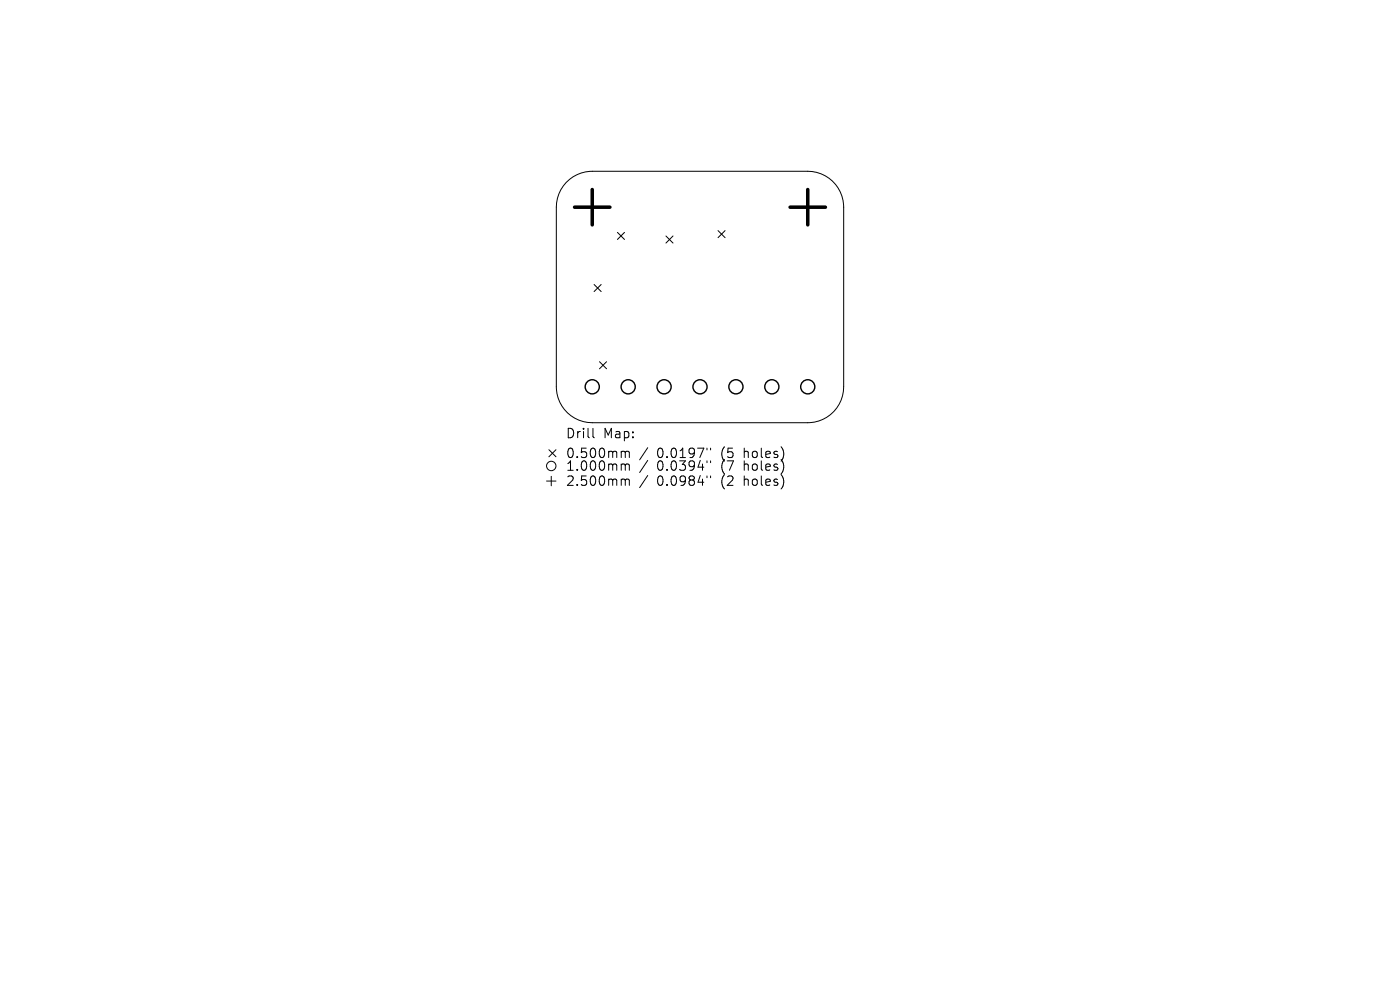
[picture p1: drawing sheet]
<svg xmlns="http://www.w3.org/2000/svg" width="297mm" height="210mm" viewBox="0 0 297 210" stroke-linecap="round" stroke-linejoin="round" font-family="sans-serif">
<defs><g id="words">
<g font-size="2.8">
<text x="119.9" y="93.2">Drill</text>
<text x="128" y="93.2">Map:</text>
<text x="119.9" y="97.4">0.500mm</text>
<text x="119.9" y="100.1">1.000mm</text>
<text x="139.4" y="97.4">0.0197&quot;</text>
<text x="139.4" y="100.1">0.0394&quot;</text>
<text x="153.1" y="97.4">(5</text>
<text x="153.1" y="100.1">(7</text>
<text x="158.1" y="97.4">holes)</text>
<text x="158.1" y="100.1">holes)</text>
<text x="119.9" y="103.3">2.500mm</text>
<text x="139.4" y="103.3">0.0984&quot;</text>
<text x="153.1" y="103.3">(2</text>
<text x="158.1" y="103.3">holes)</text>
</g>
</g></defs>
<g fill="none" stroke="#000" stroke-width=".21">
<path d="M120.1 38.7a7.6 7.6 0 0 1 5.5-2.4h45.8a7.6 7.6 0 0 1 7.6 7.7v38.1a7.6 7.6 0 0 1-7.6 7.6h-45.8a7.6 7.6 0 0 1-7.6-7.6v-38.1a7.6 7.6 0 0 1 2.1-5.3zM131 49.3l1.5 1.5M132.5 49.3l-1.5 1.5M141.3 50.1l1.5 1.5M142.8 50.1l-1.5 1.5M152.3 48.9l1.5 1.5M153.8 48.9l-1.5 1.5M126 60.3l1.5 1.5M127.2 76.7l1.5 1.5M127.5 60.3l-1.5 1.5M128.7 76.7l-1.5 1.5M116.4 95.4l1.5 1.5"/>
<path d="M117.9 95.4l-1.5 1.5M125.8 90.9v1.7l.3 .3M132.1 95.7l.5 .1v.2M132.1 98.4h.3l.2 .3M132.6 96l.3-.3 .5 .1 .1 1.3M132.6 96v1.1M132.6 98.7v1.1M132.6 98.7l.3-.3 .5 .1 .1 1.3M137.4 95l-1.7 2.5M137.4 97.7l-1.7 2.5M150 95.1v.3M150 97.8v.3"/>
<path d="M150.7 95.1v.3M150.7 97.8v.3M115.9 102h2M116.9 101v2M132.1 101.6h.3l.2 .3M132.6 101.9v1.1M132.6 101.9l.3-.3 .5 .1 .1 1.3M137.4 100.9l-1.7 2.5M150 101v.3M150.7 101v.3"/>
<circle cx="116.9" cy="98.8" r="1"/>
</g>
<g fill="none" stroke="#000" stroke-width=".3">
<circle cx="125.6" cy="82.1" r="1.5"/>
<circle cx="133.3" cy="82.1" r="1.5"/>
<circle cx="140.9" cy="82.1" r="1.5"/>
<circle cx="148.5" cy="82.1" r="1.5"/>
<circle cx="156.1" cy="82.1" r="1.5"/>
<circle cx="163.7" cy="82.1" r="1.5"/>
<circle cx="171.4" cy="82.1" r="1.5"/>
</g>
<path d="M121.9 44h7.5M125.6 40.2v7.5M167.6 44h7.5M171.4 40.2v7.5" fill="none" stroke="#000" stroke-width=".75"/>
<use href="#words"/>
</svg>
